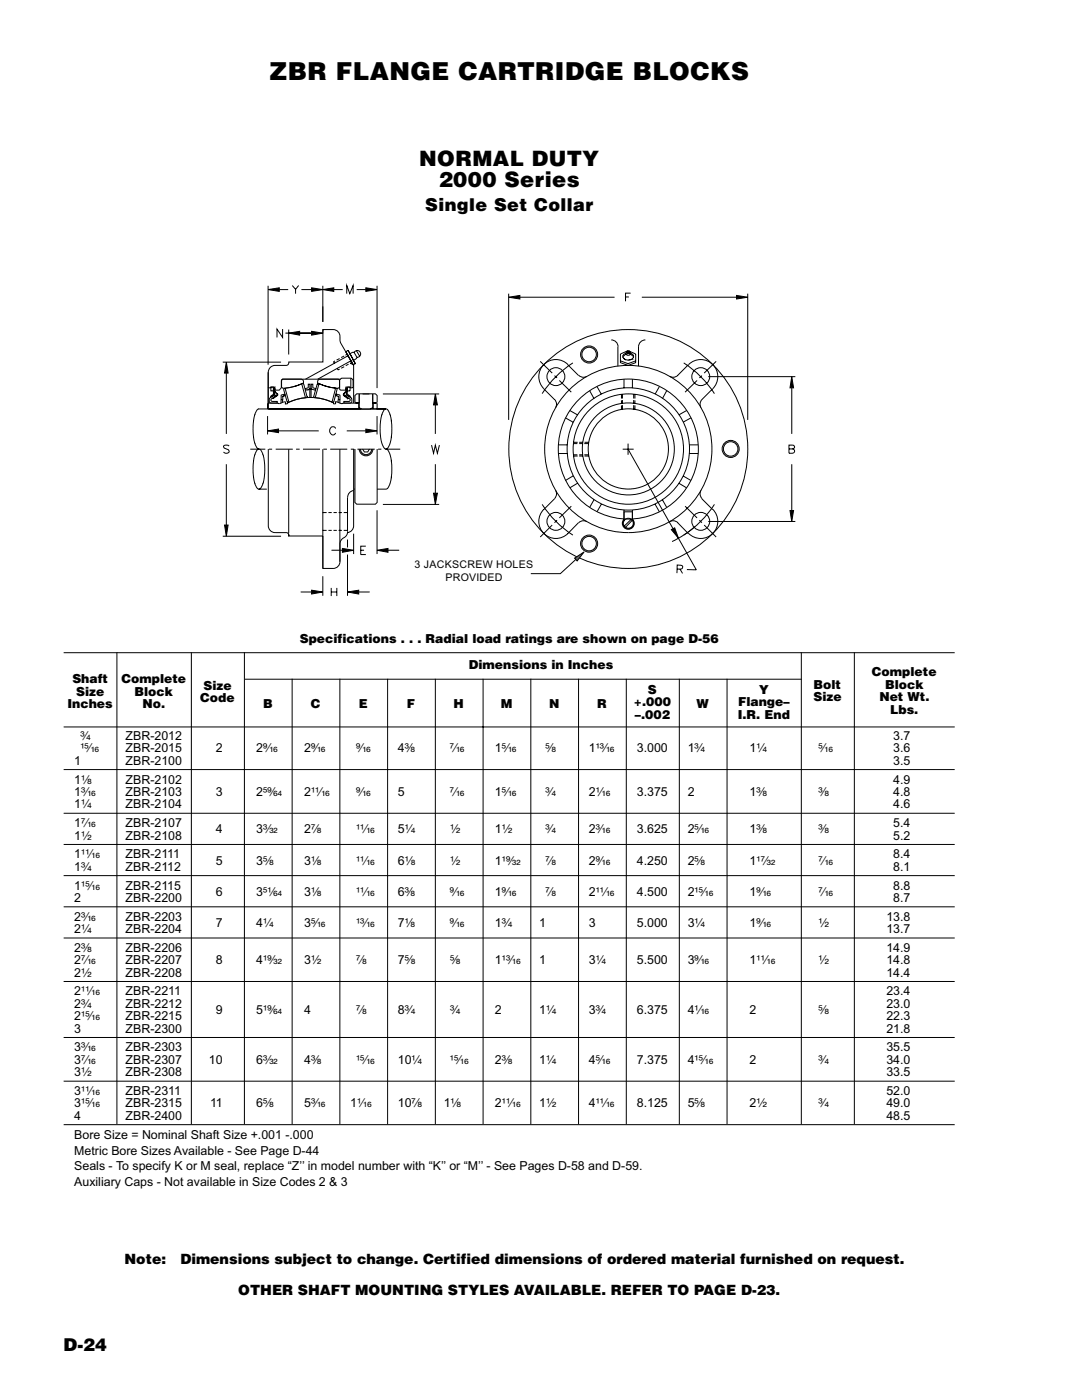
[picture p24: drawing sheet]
<svg xmlns="http://www.w3.org/2000/svg" width="216mm" height="279mm" viewBox="0 0 216 279" stroke-linecap="round" stroke-linejoin="round" font-family="sans-serif">
<defs><g id="words">
<text font-size="4.9" x="53.8" y="16">ZBR FLANGE CARTRIDGE BLOCKS</text>
<g font-size="4.2">
<text x="83.7" y="33.1">NORMAL DUTY</text>
<text x="87.5" y="37.4">2000 Series</text>
</g>
<g font-size="3.5">
<text x="84.8" y="42.2">Single Set Collar</text>
<text x="12.7" y="269.5">D-24</text>
</g>
<g font-size="2.8">
<text x="24.8" y="252.3">Note:</text>
<text x="36" y="252.3">Dimensions subject to change. Certified dimensions of ordered material furnished on request.</text>
<text x="47.5" y="258.4">OTHER SHAFT MOUNTING STYLES AVAILABLE. REFER TO PAGE D-23.</text>
</g>
<g font-size="2.5">
<text x="59.8" y="128.3">Specifications . . . Radial load ratings are shown on page D-56</text>
<text x="14.4" y="136.4">Shaft</text>
<text x="24.3" y="136.4">Complete</text>
<text x="40.6" y="137.6">Size</text>
<text x="93.6" y="133.6">Dimensions in Inches</text>
<text x="162.3" y="137.5">Bolt</text>
<text x="174" y="135">Complete</text>
<text x="176.6" y="137.5">Block</text>
<text x="13.5" y="141.4">Inches</text>
<text x="15.2" y="138.9">Size</text>
<text x="26.8" y="138.9">Block</text>
<text x="28.4" y="141.4">No.</text>
<text x="40" y="140.1">Code</text>
<text x="52.5" y="141.4">B</text>
<text x="62" y="141.4">C</text>
<text x="71.6" y="141.4">E</text>
<text x="81.2" y="141.4">F</text>
<text x="90.5" y="141.4">H</text>
<text x="99.9" y="141.4">M</text>
<text x="109.6" y="141.4">N</text>
<text x="119.2" y="141.4">R</text>
<text x="126.5" y="141">+.000</text>
<text x="126.7" y="143.5">–.002</text>
<text x="129.3" y="138.5">S</text>
<text x="139" y="141.4">W</text>
<text x="147.2" y="143.5">I.R. End</text>
<text x="147.3" y="141">Flange–</text>
<text x="151.5" y="138.5">Y</text>
<text x="162.3" y="139.9">Size</text>
<text x="175.5" y="139.9">Net Wt.</text>
<text x="177.6" y="142.4">Lbs.</text>
<text x="16" y="147.7">³⁄₄</text>
<text x="25.1" y="147.7">ZBR-2012</text>
<text x="178.2" y="147.7">3.7</text>
<text x="14.8" y="152.6">1</text>
<text x="16" y="150.2">¹⁵⁄₁₆</text>
<text x="25.1" y="150.2">ZBR-2015</text>
<text x="25.1" y="152.6">ZBR-2100</text>
<text x="43.1" y="150.2">2</text>
<text x="51.1" y="150.2">2⁹⁄₁₆</text>
<text x="60.7" y="150.2">2⁹⁄₁₆</text>
<text x="71.1" y="150.2">⁹⁄₁₆</text>
<text x="79.4" y="150.2">4³⁄₈</text>
<text x="89.8" y="150.2">⁷⁄₁₆</text>
<text x="98.8" y="150.2">1⁵⁄₁₆</text>
<text x="108.8" y="150.2">⁵⁄₈</text>
<text x="117.5" y="150.2">1¹³⁄₁₆</text>
<text x="127.1" y="150.2">3.000</text>
<text x="137.2" y="150.2">1³⁄₄</text>
<text x="149.6" y="150.2">1¹⁄₄</text>
<text x="163.3" y="150.2">⁵⁄₁₆</text>
<text x="178.2" y="150.2">3.6</text>
<text x="178.2" y="152.6">3.5</text>
<text x="14.8" y="156.4">1¹⁄₈</text>
<text x="14.8" y="161.3">1¹⁄₄</text>
<text x="14.8" y="158.8">1³⁄₁₆</text>
<text x="25.1" y="156.4">ZBR-2102</text>
<text x="25.1" y="161.3">ZBR-2104</text>
<text x="25.1" y="158.8">ZBR-2103</text>
<text x="43.1" y="158.8">3</text>
<text x="51.1" y="158.8">2⁵⁹⁄₆₄</text>
<text x="60.7" y="158.8">2¹¹⁄₁₆</text>
<text x="71.1" y="158.8">⁹⁄₁₆</text>
<text x="79.4" y="158.8">5</text>
<text x="89.8" y="158.8">⁷⁄₁₆</text>
<text x="98.8" y="158.8">1⁵⁄₁₆</text>
<text x="108.8" y="158.8">³⁄₄</text>
<text x="117.5" y="158.8">2¹⁄₁₆</text>
<text x="127.1" y="158.8">3.375</text>
<text x="137.2" y="158.8">2</text>
<text x="149.6" y="158.8">1³⁄₈</text>
<text x="163.3" y="158.8">³⁄₈</text>
<text x="178.2" y="158.8">4.8</text>
<text x="178.2" y="156.4">4.9</text>
<text x="178.2" y="161.3">4.6</text>
<text x="14.8" y="167.6">1¹⁄₂</text>
<text x="14.8" y="165.1">1⁷⁄₁₆</text>
<text x="25.1" y="167.6">ZBR-2108</text>
<text x="25.1" y="165.1">ZBR-2107</text>
<text x="43.1" y="166.3">4</text>
<text x="51.1" y="166.3">3³⁄₃₂</text>
<text x="60.7" y="166.3">2⁷⁄₈</text>
<text x="71.1" y="166.3">¹¹⁄₁₆</text>
<text x="79.4" y="166.3">5¹⁄₄</text>
<text x="89.8" y="166.3">¹⁄₂</text>
<text x="98.8" y="166.3">1¹⁄₂</text>
<text x="108.8" y="166.3">³⁄₄</text>
<text x="117.5" y="166.3">2³⁄₁₆</text>
<text x="127.1" y="166.3">3.625</text>
<text x="137.2" y="166.3">2⁵⁄₁₆</text>
<text x="149.6" y="166.3">1³⁄₈</text>
<text x="163.3" y="166.3">³⁄₈</text>
<text x="178.2" y="165.1">5.4</text>
<text x="178.2" y="167.6">5.2</text>
<text x="14.8" y="173.8">1³⁄₄</text>
<text x="14.8" y="171.3">1¹¹⁄₁₆</text>
<text x="25.1" y="173.8">ZBR-2112</text>
<text x="25.1" y="171.3">ZBR-2111</text>
<text x="43.1" y="172.6">5</text>
<text x="51.1" y="172.6">3⁵⁄₈</text>
<text x="60.7" y="172.6">3¹⁄₈</text>
<text x="71.1" y="172.6">¹¹⁄₁₆</text>
<text x="79.4" y="172.6">6¹⁄₈</text>
<text x="89.8" y="172.6">¹⁄₂</text>
<text x="98.8" y="172.6">1¹⁹⁄₃₂</text>
<text x="108.8" y="172.6">⁷⁄₈</text>
<text x="117.5" y="172.6">2⁹⁄₁₆</text>
<text x="127.1" y="172.6">4.250</text>
<text x="137.2" y="172.6">2⁵⁄₈</text>
<text x="149.6" y="172.6">1¹⁷⁄₃₂</text>
<text x="163.3" y="172.6">⁷⁄₁₆</text>
<text x="178.2" y="171.3">8.4</text>
<text x="178.2" y="173.8">8.1</text>
<text x="14.8" y="177.5">1¹⁵⁄₁₆</text>
<text x="25.1" y="177.5">ZBR-2115</text>
<text x="43.1" y="178.8">6</text>
<text x="51.1" y="178.8">3⁵¹⁄₆₄</text>
<text x="60.7" y="178.8">3¹⁄₈</text>
<text x="71.1" y="178.8">¹¹⁄₁₆</text>
<text x="79.4" y="178.8">6³⁄₈</text>
<text x="89.8" y="178.8">⁹⁄₁₆</text>
<text x="98.8" y="178.8">1⁹⁄₁₆</text>
<text x="108.8" y="178.8">⁷⁄₈</text>
<text x="117.5" y="178.8">2¹¹⁄₁₆</text>
<text x="127.1" y="178.8">4.500</text>
<text x="137.2" y="178.8">2¹⁵⁄₁₆</text>
<text x="149.6" y="178.8">1⁹⁄₁₆</text>
<text x="163.3" y="178.8">⁷⁄₁₆</text>
<text x="178.2" y="177.5">8.8</text>
<text x="14.8" y="180">2</text>
<text x="14.8" y="183.8">2³⁄₁₆</text>
<text x="25.1" y="183.8">ZBR-2203</text>
<text x="25.1" y="180">ZBR-2200</text>
<text x="43.1" y="185">7</text>
<text x="51.1" y="185">4¹⁄₄</text>
<text x="60.7" y="185">3⁵⁄₁₆</text>
<text x="71.1" y="185">¹³⁄₁₆</text>
<text x="79.4" y="185">7¹⁄₈</text>
<text x="89.8" y="185">⁹⁄₁₆</text>
<text x="98.8" y="185">1³⁄₄</text>
<text x="107.6" y="185">1</text>
<text x="117.5" y="185">3</text>
<text x="127.1" y="185">5.000</text>
<text x="137.2" y="185">3¹⁄₄</text>
<text x="149.6" y="185">1⁹⁄₁₆</text>
<text x="163.3" y="185">¹⁄₂</text>
<text x="176.9" y="183.8">13.8</text>
<text x="178.2" y="180">8.7</text>
<text x="14.8" y="186.2">2¹⁄₄</text>
<text x="14.8" y="190">2³⁄₈</text>
<text x="25.1" y="186.2">ZBR-2204</text>
<text x="25.1" y="190">ZBR-2206</text>
<text x="176.9" y="186.2">13.7</text>
<text x="176.9" y="190">14.9</text>
<text x="14.8" y="194.9">2¹⁄₂</text>
<text x="14.8" y="192.4">2⁷⁄₁₆</text>
<text x="25.1" y="194.9">ZBR-2208</text>
<text x="25.1" y="192.4">ZBR-2207</text>
<text x="43.1" y="192.4">8</text>
<text x="51.1" y="192.4">4¹⁹⁄₃₂</text>
<text x="60.7" y="192.4">3¹⁄₂</text>
<text x="71.1" y="192.4">⁷⁄₈</text>
<text x="79.4" y="192.4">7⁵⁄₈</text>
<text x="89.8" y="192.4">⁵⁄₈</text>
<text x="98.8" y="192.4">1¹³⁄₁₆</text>
<text x="107.6" y="192.4">1</text>
<text x="117.5" y="192.4">3¹⁄₄</text>
<text x="127.1" y="192.4">5.500</text>
<text x="137.2" y="192.4">3⁹⁄₁₆</text>
<text x="149.6" y="192.4">1¹¹⁄₁₆</text>
<text x="163.3" y="192.4">¹⁄₂</text>
<text x="176.9" y="192.4">14.8</text>
<text x="176.9" y="194.9">14.4</text>
<text x="14.8" y="198.7">2¹¹⁄₁₆</text>
<text x="14.8" y="201.2">2³⁄₄</text>
<text x="14.8" y="203.6">2¹⁵⁄₁₆</text>
<text x="25.1" y="198.7">ZBR-2211</text>
<text x="25.1" y="201.2">ZBR-2212</text>
<text x="25.1" y="203.6">ZBR-2215</text>
<text x="43.1" y="202.4">9</text>
<text x="51.1" y="202.4">5¹⁹⁄₆₄</text>
<text x="60.7" y="202.4">4</text>
<text x="71.1" y="202.4">⁷⁄₈</text>
<text x="79.4" y="202.4">8³⁄₄</text>
<text x="89.8" y="202.4">³⁄₄</text>
<text x="98.8" y="202.4">2</text>
<text x="107.6" y="202.4">1¹⁄₄</text>
<text x="117.5" y="202.4">3³⁄₄</text>
<text x="127.1" y="202.4">6.375</text>
<text x="137.2" y="202.4">4¹⁄₁₆</text>
<text x="149.6" y="202.4">2</text>
<text x="163.3" y="202.4">⁵⁄₈</text>
<text x="176.9" y="198.7">23.4</text>
<text x="176.9" y="201.2">23.0</text>
<text x="176.9" y="203.6">22.3</text>
<text x="14.8" y="206.1">3</text>
<text x="14.8" y="209.8">3³⁄₁₆</text>
<text x="25.1" y="209.8">ZBR-2303</text>
<text x="25.1" y="206.1">ZBR-2300</text>
<text x="176.9" y="206.1">21.8</text>
<text x="176.9" y="209.8">35.5</text>
<text x="14.8" y="214.8">3¹⁄₂</text>
<text x="14.8" y="212.3">3⁷⁄₁₆</text>
<text x="25.1" y="214.8">ZBR-2308</text>
<text x="25.1" y="212.3">ZBR-2307</text>
<text x="41.7" y="212.3">10</text>
<text x="51.1" y="212.3">6³⁄₃₂</text>
<text x="60.7" y="212.3">4³⁄₈</text>
<text x="71.1" y="212.3">¹⁵⁄₁₆</text>
<text x="79.4" y="212.3">10¹⁄₄</text>
<text x="89.8" y="212.3">¹⁵⁄₁₆</text>
<text x="98.8" y="212.3">2³⁄₈</text>
<text x="107.6" y="212.3">1¹⁄₄</text>
<text x="117.5" y="212.3">4⁵⁄₁₆</text>
<text x="127.1" y="212.3">7.375</text>
<text x="137.2" y="212.3">4¹⁵⁄₁₆</text>
<text x="149.6" y="212.3">2</text>
<text x="163.3" y="212.3">³⁄₄</text>
<text x="176.9" y="212.3">34.0</text>
<text x="176.9" y="214.8">33.5</text>
<text x="14.8" y="218.5">3¹¹⁄₁₆</text>
<text x="14.8" y="221">3¹⁵⁄₁₆</text>
<text x="25.1" y="218.5">ZBR-2311</text>
<text x="25.1" y="221">ZBR-2315</text>
<text x="41.9" y="221">11</text>
<text x="51.1" y="221">6⁵⁄₈</text>
<text x="60.7" y="221">5³⁄₁₆</text>
<text x="69.9" y="221">1¹⁄₁₆</text>
<text x="79.4" y="221">10⁷⁄₈</text>
<text x="88.6" y="221">1¹⁄₈</text>
<text x="98.8" y="221">2¹¹⁄₁₆</text>
<text x="107.6" y="221">1¹⁄₂</text>
<text x="117.5" y="221">4¹¹⁄₁₆</text>
<text x="127.1" y="221">8.125</text>
<text x="137.2" y="221">5⁵⁄₈</text>
<text x="149.6" y="221">2¹⁄₂</text>
<text x="163.3" y="221">³⁄₄</text>
<text x="176.9" y="218.5">52.0</text>
<text x="176.9" y="221">49.0</text>
<text x="14.8" y="223.5">4</text>
<text x="14.8" y="227.2">Bore Size = Nominal Shaft Size +.001 -.000</text>
<text x="25.1" y="223.5">ZBR-2400</text>
<text x="176.9" y="223.5">48.5</text>
<text x="14.8" y="230.4">Metric Bore Sizes Available - See Page D-44</text>
<text x="14.8" y="233.6">Seals - To specify K or M seal, replace “Z’’ in model number with “K’’ or “M’’ - See Pages D-58 and D-59.</text>
<text x="14.8" y="236.8">Auxiliary Caps - Not available in Size Codes 2 &amp; 3</text>
</g>
<g font-size="2.1">
<text x="82.7" y="113.5">3 JACKSCREW HOLES</text>
<text x="88.9" y="116">PROVIDED</text>
</g>
</g></defs>
<g fill="none" stroke="#000" stroke-width=".2">
<path d="M12.7 130.3h177.8M23.3 130.2v94.2M38.2 130.2v94.2M48.8 130.2v94.2M48.9 135.6h111.1M58.3 135.5v88.9M67.8 135.5v88.9M77.3 135.5v88.9M86.9 135.5v88.9M96.4 135.5v88.9M105.9 135.5v88.9M115.4 135.5v88.9"/>
<path d="M125 135.5v88.9M135.6 135.5v88.9M145.1 135.5v88.9M159.9 130.2v94.2M170.5 130.2v94.2M12.7 153.6h177.8M12.7 145.1h177.8M12.7 162.3h177.8M12.7 168.5h177.8M12.7 174.8h177.8M12.7 181h177.8M12.7 187.2h177.8"/>
<path d="M12.7 195.9h177.8M12.7 207.1h177.8M12.7 215.8h177.8M12.7 224.5h177.8"/>
</g>
<path d="M65.6 109.7h23.7v6.4h-23.7z" fill-rule="evenodd" fill="#fff"/>
<g fill="none" stroke="#000" stroke-width=".2">
<path d="M53.5 57v15.8M55.7 57.8h1.8M58.3 57l.7 .7 .6-.7M59 57.7v.9M60.1 57.8h2.1M64.4 57v7.2M66.6 57.8h1.8M69.2 58.6v-1.6l.6 1.6 .7-1.6v1.6M71.2 57.8h1.8M75.2 57v20.5M101.5 58.6v25.2M103.7 59.3h18.9"/>
<path d="M124.8 59.3h.7M125.8 58.5h-1v1.6M128.1 59.3h18.9M149.2 58.6v25.2M44.4 72.3h11.7M45.2 74.5v12.1M53.5 77.3l.6 .1M53.5 74.3v7.3M53.9 79.4l.9-.7 .2 .3-.8 .6-.1 .4 .2 .1h1v.3h-1.4l-.2-.3zM54.1 77.2h.5v.8h-.5zM54.1 77.2v.2M54.1 77.4h.1"/>
<path d="M54.1 77.2h.8v.9M54.1 77.2h.1M54.6 77.5h.3M54.6 77.2v1.4M54.6 78.6l-.6 .5 .1 .1 .5-.3M54.8 77.5v1.1M54.8 78.6l-.1 .3M54.8 78l.1 .2M54.9 78.3l.4 .4M54.9 77.2h.1M54.9 77.8h.1M54.9 78l.1 .1"/>
<path d="M54.9 78.2l.4 .4M55.3 78.6v.2l-.7 .5-.1 .3 .8-.6M55.3 78.6l.1 .2-.1 .2M56.1 79.8v.7M56.1 78.9l.7-.2 .1 .3-.5 .1v.6h-.3zM56.1 75.9v1.5l-.4 .5h-.8M56.3 75.7h3.7a.58 .58 0 0 1 .6 .7l-1.7 .7-2.4 .4-.3-.2v-1.3zM56.4 65.7v1.6l-1.1-1.6v1.6M56.4 79.8v.5M56.4 75.7h11.5M56.4 75.7l-.2 .2M56.6 77.7l.7 2.5"/>
<path d="M56.7 77.5h.2l.8 2.8h-.2M56.7 77.5v.1M56.7 77.5l-.1 .2M56.9 66.5h5.3M57.6 65.8v4.9M60.2 76.6l-1.6 .6-1.7 .3M60.4 76.5h.1M60.4 76.5l-.2 .1 .8 2.8 .2-.1M60.4 76.5l.2 .1M60.6 76.6l.7 2.6M61 79.4l-1.7 .3-1.6 .6M61.3 79.2h.1"/>
<path d="M61.3 79.2l-.1 .1M61.5 76.7h.3v.9l-.8 .3-.1-.4 .6-.1zM61.8 77.6v1.7M62.1 77.6v1.7M62.1 76.7h.3v.7l.6 .1-.1 .4-.8-.3zM62.7 79.3h.1M62.9 79.4l1.7 .3 1.6 .6M63.3 76.6l-.7 2.6 .1 .1M63.3 76.6h.1M63.4 75.9l.5-.2h3.7l.2 .3v1.3l-.3 .2-2.4-.4-1.7-.7zM63.4 76.5h.1M63.5 76.5l-.2 .1"/>
<path d="M63.5 76.5l.2 .1-.8 2.8-.2-.1M63.7 76.6l1.6 .6 1.7 .3M64.4 65.8v.7M64.5 65.8l-.1 .1M66.9 72l-.4 .2 .3 .3M67.1 78.7l.7 .2v.8h-.3v-.6l-.5-.1zM67.2 77.6l-.2-.1-.8 2.8h.2M67.2 77.5l.1 .2M67.3 77.7l-.8 2.5M67.3 73.5l.2 .3 .3-.2M67.5 79.8v.5M67.8 71.6l-.6 .3"/>
<path d="M67.8 79.8v.7M68.6 78.6l-.1 .3 .8 .7 .1-.1-.7-.6v-.3M68.7 71.1l-.6 .3M68.7 73.2l-.6 .3M68.9 78.2l-.4 .4M69 77.5h.1v.6M69 77.2v.9M69 70.2l.4-.3 1.5 2.7-.4 .2zM69 78v.1M69 77.2h.8v.8h-.5M69 78.3l-.4 .4M69.1 77.2h-.1"/>
<path d="M69.1 70.2l1.5 2.6M69.1 78.7l1.1 .8v.6l-.2 .3h-1.4v-.3h1l.2-.1v-.4l-.9-.6zM69.1 78v.2M69.1 78.6l.2 .3M69.2 70.7l-.3 .2M69.3 77.5h-.2v1.1M69.3 77.2v1.4M69.3 78.6l.6 .5-.1 .1-.6-.3M69.4 71h.1M69.4 70l.8 1.2 .6 1.4M69.4 71l-8.4 4.7M69.5 72.7l-.5 .3"/>
<path d="M69.8 77.2h.1M69.8 77.4l.7-.1v-1.5l-.4-.3h-2l-.3 .3v1.9l.1 .2h1.1M70 75.5v1.9M70 72l-6.6 3.7M70.2 72.3l-.4 .2 .6 .2M70.6 72.9l-2.6-4.4-.2-.7a1.55 1.55 0 0 0-1.3-2h-2.1v6.4h-6.8a.55 .55 0 0 1-.5 .7h-2.2a1.36 1.36 0 0 0-1.4 1.4v7.3l-.1-.1v-.9l.1-.1h2v.1M70.6 72.8v7.6M70.7 70.3h-.4l-.4 .3M70.8 70.1a.68 .68 0 0 1 1.1 .3 .68 .68 0 0 1-.7 .9l-.5-1zM71.1 70l.7 1.1M71.2 71.3l-.1 .3-.6 .2M71.7 78.6v2.8l.5 .3h1.6l.6-.3v-2.8"/>
<path d="M72.3 78.6h1.4M76.4 78.6h11.2M107.8 72.1l2.4 2.4M108.5 77.6l2.3 2.3 .2 .8-.1 .6M110.6 75l.6 .4M111.6 75.9l2.4 2.4M113.3 72.8l2.1 2.1M113.3 72.8a3.4 3.4 0 0 0-4.8 0 3.4 3.4 0 0 0 0 4.8M114.3 72.4a20.4 20.4 0 0 0-6.1 6.2M115.5 74.9l.7 .4 .9-.2M117.7 78l.8 1.5M119.1 77.1l.9 1.6"/>
<path d="M122 67.8a1.36 1.36 0 0 1 1.3 1.4M123.3 69.2v3.9M123.8 70.6l1.5-.6 1.5 .6v1.8l-1.5 .5-1.5-.5zM123.8 72l1.5 .6 1.5-.6M124 78.7v.8M124 79.9v.7M124.2 78.7v.8M124.2 79.8v.8M124.5 75.7v1.8M124.9 70.6v-.1a.63 .63 0 0 0-.5 .9M125 70.2l.5-.1 .2 .3-.2 .1h-.3l-.2-.1zM125 70.2l-.1 .4"/>
<path d="M125.7 70.2l.3 .6 .4 .3M125.8 70.5a.47 .47 0 0 1-.3 .4 .47 .47 0 0 1-.5-.1l-.1-.2M125.8 70.5a.63 .63 0 0 1 .5 .9l-.7 .4-1-.2-.3-.5 .6-.5M126.2 75.7v1.8M126.4 78.7v.8M126.4 79.8v.8M126.7 78.7v.8M126.7 79.9v.7M127.4 69.2v3.9M128.8 67.8a1.36 1.36 0 0 0-1.4 1.4M131.6 77.1l-.9 1.6M133 78l-.8 1.5"/>
<path d="M135.3 74.9l-.7 .4-1-.2M136.4 72.4a20.4 20.4 0 0 1 6.2 6.2M137.4 72.8l-2.2 2.1M137.4 72.8a3.4 3.4 0 0 1 4.8 0 3.4 3.4 0 0 1 0 4.8M139.1 75.9l-2.4 2.4M140.1 75l-.6 .4M141.3 75.2h17.4M142.2 77.6l-2.3 2.3-.2 .8 .2 .6M142.9 72.1l-2.4 2.4M158 77.4v9.2M45.2 92.6v12.2M45.7 89l-.4-.2-.5 .1-.2 .1 .2 .4 .8 .3a.38 .38 0 0 1 0 .7 .73 .73 0 0 1-1-.2"/>
<path d="M49.9 89.6h3M51.3 89.8a.59 .59 0 0 1 .7-.1 .59 .59 0 0 1 .3 .6l.2 .5a11.8 11.8 0 0 1 0 5.6l-.3 .8a.49 .49 0 0 1-.4 .4 .49 .49 0 0 1-.5-.2l-.5-1a11.8 11.8 0 0 1 0-5.6zM51.6 81.6h25.4M51.6 97.6h1.6M51.7 81.6l-.4 .2-.5 1-.3 2.8 .3 2.8 .5 1 .4 .2M53.4 83v3.7M53.5 89.6v15.3a1.36 1.36 0 0 0 1.4 1.4h2.2a.51 .51 0 0 1 .5 .5v.2h6.8v6.4h2.1a1.36 1.36 0 0 0 1.3-1.3v-3.6a1.7 1.7 0 0 1 1.1-1.4l.4-.6 .1-.4M53.6 89.6h.7M55 89.6h3.4M55.6 80.5h.1M55.6 80.6h.2M55.6 86h8"/>
<path d="M55.8 80.5h.1M56.6 80.2l-.8 .4M56.7 80.2h.2M56.7 80.2h.1M56.9 80.2h.1M56.9 80.2v.4h.5M57 80.6h.1M57.3 80.2h.1M57.3 80.2l.2 .1M57.4 80.5v.1M57.4 80.4a10.3 10.3 0 0 1 9.2 0M57.6 89.6v16.8"/>
<path d="M59.1 89.6h.7M60.5 89.6h3.4M64.4 89.6v23.9M64.5 89.6h.7M65.9 89.6h3.4M66.4 80.3h.1M66.5 80.5v.1M66.6 80.6h.3M66.6 80.2l-.2 .1M67 85.5a.61 .61 0 0 0-.7-.3 .61 .61 0 0 0-.5 .6v.4a.6 .6 0 0 0 .5 .6 .6 .6 0 0 0 .7-.4M67 80.2h.1M67.2 80.2h.1"/>
<path d="M67.8 89.6v22.5M68.1 80.5h.1M68.3 80.6l-1.3-.4v.4M68.4 80.5h.1M69.2 86h3.8M69.3 99.2v6.9M70 89.6h.7M70.6 97.9a1.36 1.36 0 0 0-1.2 1.3M70.6 89.6v15.3a1.36 1.36 0 0 1-1.2 1.4M70.6 97.6h.2M70.8 89.6v10.7l.4 .3h3.7l.4-.3v-10.7M70.9 80.4h.8"/>
<path d="M71 80.4l-.2-.2v-1.3l.4-.3h3.7l.4 .3v1.3l-.2 .2M71.3 89.6h3.5M71.6 80.5v1.1M71.7 89.6a1.36 1.36 0 0 0 1.3 1.4 1.36 1.36 0 0 0 1.4-1.4M71.7 80.5h-3.3v.1M71.9 89.6a1.12 1.12 0 0 0 1.1 1.1 1.12 1.12 0 0 0 1.2-1.1M72.4 89.6l.3 .6h.7l.3-.6M74.4 80.5h.7M74.4 80.4h.7M74.5 80.5v1.1M75.1 80.4l.1 .2v.9l-.1 .1M75.2 83v3.7"/>
<path d="M75.4 89.6h.7M76.7 81.8a.74 .74 0 0 1 1.1 .7l.3 1.5 .1 1.6-.4 2.8a1.58 1.58 0 0 1-.8 1.2 2.26 2.26 0 0 1-1-1.8l-.1-1.8v-1.6l.3-1.6zM76.8 89.6h3.1M77 89.6a2.46 2.46 0 0 1 1 2.1l.2 2.3-.4 2.4a1.58 1.58 0 0 1-.8 1.2h-1.8M86.1 88.8l.4 1.7 .4-1.7 .4 1.7 .4-1.7M86.9 80.8v5.8M86.9 92.6v5.8M110.6 99.6l-2.1 2a3.4 3.4 0 0 0 0 4.9 3.4 3.4 0 0 0 4.8 0M110.9 97.9l.1 .9-.3 .7M111.4 88.8h1.8M111.4 90.5h1.8M112.8 83.4l1.6 .9"/>
<path d="M113.7 81.9l1.5 .9M114.4 95l-1.6 .9M114.4 88.5h.8M114.4 88.3h.9M114.4 90.8h.8M114.4 91h.9M115.2 96.5l-1.5 .9M115.6 88.5h.6M115.6 88.3h.7M115.6 90.8h.6M115.6 91h.7M116.6 88.5h.8"/>
<path d="M116.6 90.8h.8M116.6 88.3h.8M116.6 91h.8M118.5 99.8l-.8 1.5M124 80.9v.9M124.2 80.9v.8M124.3 89.6h2.1M125.3 88.5v2.3M125.3 89.6l13.6 24.1h-1.8M126.4 80.9v.8M126.7 80.9v.9M132.2 99.8l.8 1.5"/>
<path d="M135.5 96.5l1.5 .9M136.3 95l1.6 .9M137 81.9l-1.5 .9M137.5 88.8h1.8M137.5 90.5h1.8M137.9 83.4l-1.6 .9M139.9 97.9l-.2 .9 .4 .7M140.1 99.6l2.1 2.1M157.4 89.6h.7l.3 .1 .1 .5-.4 .3h-.7v-1.7l1 .1 .1 .4-.4 .3M158 92.6v9.3M44.4 107h11.7M57.6 106.6v.4"/>
<path d="M60 118.1h2.2M64.4 102.3h.8M64.4 105.9h.8M64.4 115v3.9M65.5 102.3h.7M65.5 105.9h.7M66.1 118.1h1.1M66.1 117.3v1.7M66.1 109.8h2.2M66.5 102.3h.7M66.5 105.9h.7M67.2 117.3v1.7"/>
<path d="M67.6 102.3h.6M67.6 105.9h.6M68.6 102.3h.7M68.6 105.9h.7M69.3 107.7v1.6M69.3 110.7v8.2M70.6 106.5v4.1M71.6 118.1h2.2M72 109.8h.6M73 109h-1v1.7h1M75.2 101.8v8.8M76.4 100.7h11.2"/>
<path d="M77.4 109.8h2.3M108.2 100.7a20.4 20.4 0 0 0 6.1 6.1M110.2 104.8l-2.4 2.4M111.2 103.8l-.6 .5M114 101l-2.4 2.4M115.4 104.3l-2.1 2.2M117.1 104.1l-.9-.1-.7 .3M120 100.6l-.9 1.5M124.5 101.8v1.8M124.5 103.6a1.19 1.19 0 0 0 0 1.7 1.19 1.19 0 0 0 1.7 0 1.19 1.19 0 0 0 0-1.7M125.9 103.7l-1.4 1.3M126.1 103.9l-1.3 1.4"/>
<path d="M126.2 102.1h-1.7v1.8M126.2 101.8v2.1M130.7 100.6l.9 1.5M133.6 104.1l1-.1 .7 .3M135.1 113.6l.9-.1 .2-.4-.1-.2-1-.1v1.6M135.2 104.3l2.2 2.2M135.7 113.6l.5 .8M136.7 101l2.4 2.4M138.7 105.1a20.4 20.4 0 0 1-4.6 3M139.5 103.8l.6 .5M140.5 104.8l2.4 2.4M141.3 104.1h17.4"/>
<path d="M142.2 101.6a3.4 3.4 0 0 1 0 4.9 3.4 3.4 0 0 1-4.8 0M142.6 100.7a20.4 20.4 0 0 1-6.2 6.1"/>
<circle cx="110.9" cy="75.2" r="1.79"/>
<circle cx="117.6" cy="70.7" r="1.45"/>
<circle cx="117.6" cy="70.7" r="1.7"/>
<circle cx="125.3" cy="70.3" r=".07"/>
<circle cx="139.8" cy="75.2" r="1.79"/>
<circle cx="125.4" cy="89.6" r="23.8"/>
<circle cx="125.4" cy="89.6" r="16.7"/>
<circle cx="125.4" cy="89.6" r="9.2"/>
<circle cx="125.4" cy="89.6" r="11"/>
<circle cx="125.4" cy="89.6" r="8"/>
<circle cx="125.4" cy="89.6" r="12.2"/>
<circle cx="125.4" cy="89.6" r="14"/>
<circle cx="145.8" cy="89.6" r="1.45"/>
<circle cx="145.8" cy="89.6" r="1.7"/>
<circle cx="110.9" cy="104" r="1.79"/>
<circle cx="117.6" cy="108.5" r="1.45"/>
<circle cx="117.6" cy="108.5" r="1.7"/>
<circle cx="125.4" cy="104.4" r=".99"/>
<circle cx="139.8" cy="104" r="1.79"/>
</g>
<g fill="#000" stroke="#000" stroke-width=".2">
<path d="M53.5 57.8l2.2-.4v.7zM62.2 57.4l2.2 .4-2.2 .3zM64.4 57.8l2.2-.4v.7zM73 57.4l2.2 .4-2.2 .3zM101.5 59.3l2.2-.3v.7zM147 59l2.2 .3-2.2 .4zM45.2 72.3l.3 2.2h-.7zM57.6 66.5l2.2-.4v.8zM62.2 66.1l2.2 .4-2.2 .4zM158 75.2l.3 2.2h-.7zM53.4 86l2.2-.4v.7zM73 85.6l2.2 .4-2.2 .3z"/>
<path d="M86.9 78.6l.4 2.2h-.8zM86.5 98.4h.8l-.4 2.3zM44.8 104.8h.7l-.3 2.2zM62.2 117.8l2.2 .3-2.2 .5zM68.3 109.5l2.3 .3-2.3 .4zM69.3 118.1l2.3-.3v.8zM75.2 109.8l2.2-.3v.7zM134 105.7l.6-.4 .8 2.1zM157.6 101.9h.7l-.3 2.2z"/>
</g>
<path d="M114.7 111.4l1.8-1.2-1.3 1.7z" fill="#00a54f" stroke="#000" stroke-width=".2"/>
<g fill="none" stroke="#000" stroke-width=".2">
<path d="M85 113.1h.8l-.5 .6a.45 .45 0 0 1 .5 .6 .45 .45 0 0 1-.8 .1l-.1-.2M88.1 113.1l-.1 1.3h-.5l-.1-.4M89.3 113.8a.45 .45 0 0 0-.7-.1 .45 .45 0 0 0 0 .7 .45 .45 0 0 0 .7-.1M89.3 113.6v.9M90.4 116.2l.8-.1 .1-.5-.3-.1h-.6v1.3M90.5 113.8a.42 .42 0 0 0-.7-.1 .42 .42 0 0 0 0 .6 .42 .42 0 0 0 .7 0M90.9 113.1v1.4M91.1 114l.5 .5M91.5 113.6l-.6 .6M91.8 115.9v.9M92.3 115.9a.42 .42 0 0 0-.5 .4M92.7 113.8a.4 .4 0 0 0-.8 0l.7 .3 .1 .1-.1 .2-.2 .1-.5-.2"/>
<path d="M93.8 113.8a.42 .42 0 0 0-.6-.1 .42 .42 0 0 0 0 .6 .42 .42 0 0 0 .6 0M93.9 115.9l.4 .9 .3-.9M94.2 113.6v.9M94.7 113.6l-.4 .2-.1 .2M95 115.5v.1h-.1zM95 115.9v.9M95.1 114v.1a.4 .4 0 0 0 .3 .4 .4 .4 0 0 0 .5-.2M95.1 113.8a.37 .37 0 0 1 .5-.2 .37 .37 0 0 1 .3 .4h-.8zM96.2 116.1a.42 .42 0 0 0-.6 0 .42 .42 0 0 0 0 .6 .42 .42 0 0 0 .6-.1M96.2 115.5v1.3M96.3 113.6l.2 .9 .3-.9 .2 .9 .3-.9M96.7 116.3v.1a.4 .4 0 0 0 .3 .4 .4 .4 0 0 0 .4-.2"/>
<path d="M96.7 116.1l.5-.2 .1 .1 .1 .3h-.7zM98.6 116.1a.42 .42 0 0 0-.6 0 .42 .42 0 0 0 0 .6 .42 .42 0 0 0 .6-.1M98.6 115.5v1.3M98.9 113.1v1.4M98.9 113.8h.9M99.8 113.1v1.4M101.5 113.1v1.4M102.1 114v.1a.4 .4 0 0 0 .3 .4 .4 .4 0 0 0 .5-.2M102.2 113.8a.37 .37 0 0 1 .4-.2 .37 .37 0 0 1 .3 .4h-.8zM104 113.8a.45 .45 0 0 0-.8 0l.8 .4-.3 .3-.5-.2M114.9 111.6l-3.1 2.9h-5.9"/>
<circle cx="93.1" cy="116.3" r=".45"/>
<circle cx="100.7" cy="114" r=".45"/>
</g>
<path d="M81.7 111.7h23.6v6.3h-23.6z" fill-rule="evenodd" fill="#fff"/>
<use href="#words"/>
</svg>
